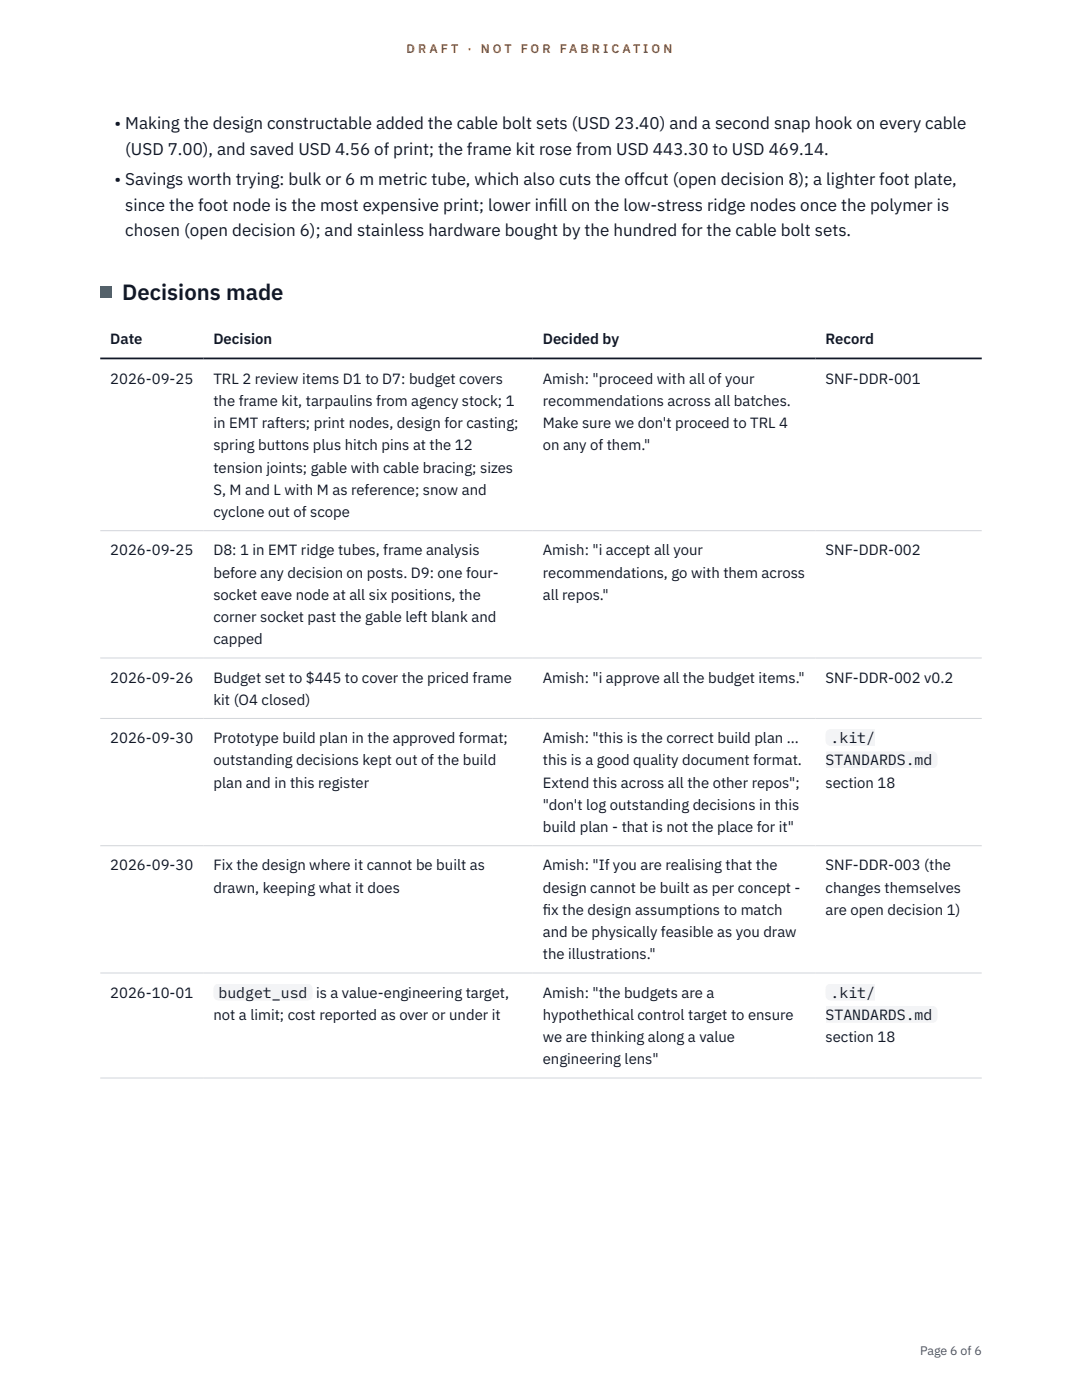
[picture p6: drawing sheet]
<svg xmlns="http://www.w3.org/2000/svg" width="216mm" height="279mm" viewBox="0 0 216 279" stroke-linecap="round" stroke-linejoin="round" font-family="sans-serif">
<defs><g id="words">
<text font-size="4.4" fill="#111827" x="24.4" y="59.8">Decisions made</text>
<g font-size="3.4" fill="#111827">
<text x="22.9" y="25.8">• Making the design constructable added the cable bolt sets (USD 23.40) and a second snap hook on every cable</text>
<text x="25" y="30.9">(USD 7.00), and saved USD 4.56 of print; the frame kit rose from USD 443.30 to USD 469.14.</text>
<text x="22.9" y="37">• Savings worth trying: bulk or 6 m metric tube, which also cuts the offcut (open decision 8); a lighter foot plate,</text>
<text x="25" y="42.1">since the foot node is the most expensive print; lower inf</text>
<text x="25" y="47.1">chosen (open decision 6); and stainless hardware bought by the hundred for the cable bolt sets.</text>
<text x="109.5" y="42.1">ill on the low-stress ridge nodes once the polymer is</text>
</g>
<g font-size="3" fill="#111827">
<text x="22" y="68.7">Date</text>
<text x="42.6" y="68.7">Decision</text>
<text x="108.3" y="68.7">Decided by</text>
<text x="164.7" y="68.7">Record</text>
<text x="22" y="76.5">2026-09-25</text>
<text x="42.6" y="76.5">TRL 2 review items D1 to D7: budget covers</text>
<text x="108.3" y="76.5">Amish: &quot;proceed with all of your</text>
<text x="164.7" y="76.5">SNF-DDR-001</text>
<text x="42.6" y="81">the frame kit, tarpaulins from agency stock; 1</text>
<text x="108.3" y="81">recommendations across all batches.</text>
<text x="42.6" y="85.4">in EMT rafters; print nodes, design for casting;</text>
<text x="42.6" y="89.9">spring buttons plus hitch pins at the 12</text>
<text x="108.3" y="85.4">Make sure we don't proceed to TRL 4</text>
<text x="108.3" y="89.9">on any of them.&quot;</text>
<text x="42.6" y="94.3">tension joints; gable with cable bracing; sizes</text>
<text x="42.6" y="98.8">S, M and L with M as reference; snow and</text>
<text x="42.6" y="103.2">cyclone out of scope</text>
<text x="22" y="110.8">2026-09-25</text>
<text x="42.6" y="110.8">D8: 1 in EMT ridge tubes, frame analysis</text>
<text x="108.3" y="110.8">Amish: &quot;i accept all your</text>
<text x="164.7" y="110.8">SNF-DDR-002</text>
<text x="42.6" y="115.3">before any decision on posts. D9: one four-</text>
<text x="42.6" y="119.7">socket eave node at all six positions, the</text>
<text x="108.3" y="115.3">recommendations, go with them across</text>
<text x="108.3" y="119.7">all repos.&quot;</text>
<text x="42.6" y="124.2">corner socket past the gable left blank and</text>
<text x="42.6" y="128.6">capped</text>
<text x="22" y="136.2">2026-09-26</text>
<text x="42.6" y="136.2">Budget set to $445 to cover the priced frame</text>
<text x="108.3" y="136.2">Amish: &quot;i approve all the budget items.&quot;</text>
<text x="164.7" y="136.2">SNF-DDR-002 v0.2</text>
<text x="42.6" y="140.7">kit (O4 closed)</text>
<text x="22" y="148.3">2026-09-30</text>
<text x="42.6" y="148.3">Prototype build plan in the approved format;</text>
<text x="108.3" y="148.3">Amish: &quot;this is the correct build plan ...</text>
<text x="165.7" y="148.3">.kit/</text>
<text x="42.6" y="152.7">outstanding decisions kept out of the build</text>
<text x="108.3" y="152.7">this is a good quality document format.</text>
<text x="164.7" y="152.7">STANDARDS.md</text>
<text x="42.6" y="157.2">plan and in this register</text>
<text x="108.3" y="157.2">Extend this across all the other repos&quot;;</text>
<text x="108.3" y="161.6">&quot;don't log outstanding decisions in this</text>
<text x="164.7" y="157.2">section 18</text>
<text x="108.3" y="166.1">build plan - that is not the place for it&quot;</text>
<text x="22" y="173.7">2026-09-30</text>
<text x="42.6" y="173.7">Fix the design where it cannot be built as</text>
<text x="108.3" y="173.7">Amish: &quot;If you are realising that the</text>
<text x="164.7" y="173.7">SNF-DDR-003 (the</text>
<text x="42.6" y="178.1">drawn, keeping what it does</text>
<text x="108.3" y="178.1">design cannot be built as per concept -</text>
<text x="164.7" y="178.1">changes themselves</text>
<text x="108.3" y="182.6">f</text>
<text x="108.3" y="182.6">ix the design assumptions to match</text>
<text x="164.7" y="182.6">are open decision 1)</text>
<text x="108.3" y="187">and be physically feasible as you draw</text>
<text x="108.3" y="191.5">the illustrations.&quot;</text>
<text x="22" y="199.1">2026-10-01</text>
<text x="42.6" y="203.6">not a limit; cost reported as over or under it</text>
<text x="43.6" y="199.1">budget_usd</text>
<text x="63.1" y="199.1">is a value-engineering target,</text>
<text x="108.3" y="199.1">Amish: &quot;the budgets are a</text>
<text x="108.3" y="203.6">hypothethical control target to ensure</text>
<text x="164.7" y="203.6">STANDARDS.md</text>
<text x="165.7" y="199.1">.kit/</text>
<text x="108.3" y="208">we are thinking along a value</text>
<text x="164.7" y="208">section 18</text>
<text x="108.3" y="212.4">engineering lens&quot;</text>
</g>
<g font-size="2.5" fill="#b45309">
<text x="81.1" y="10.5">D R A F T</text>
<text x="93.3" y="10.5">·</text>
<text x="95.9" y="10.5">N O T</text>
<text x="103.9" y="10.5">F O R</text>
<text x="111.7" y="10.5">F A B R I C A T I O N</text>
</g>
<text font-size="2.5" fill="#4b5563" x="183.6" y="270.3">Page 6 of 6</text>
</g></defs>
<path d="M20 105.9h175.9M20 131.3h175.9M20 143.4h175.9M20 168.8h175.9M20 194.2h175.9M20 215.1h175.9" fill="none" stroke="#d1d5db" stroke-width=".2"/>
<path d="M20 71.5h175.9" fill="none" stroke="#111827" stroke-width=".35"/>
<path d="M20 57.2h2.2v2.2h-2.2z" fill="#0f766e"/>
<g fill="#f3f4f6">
<path d="M164.7 145.5h9.9v3.4h-9.9z"/>
<path d="M164.7 150h22.4v3.3h-22.4z"/>
<path d="M42.6 196.3h19.8v3.4h-19.8z"/>
<path d="M164.7 196.3h9.9v3.4h-9.9z"/>
<path d="M164.7 200.8h22.4v3.3h-22.4z"/>
</g>
<use href="#words"/>
</svg>
